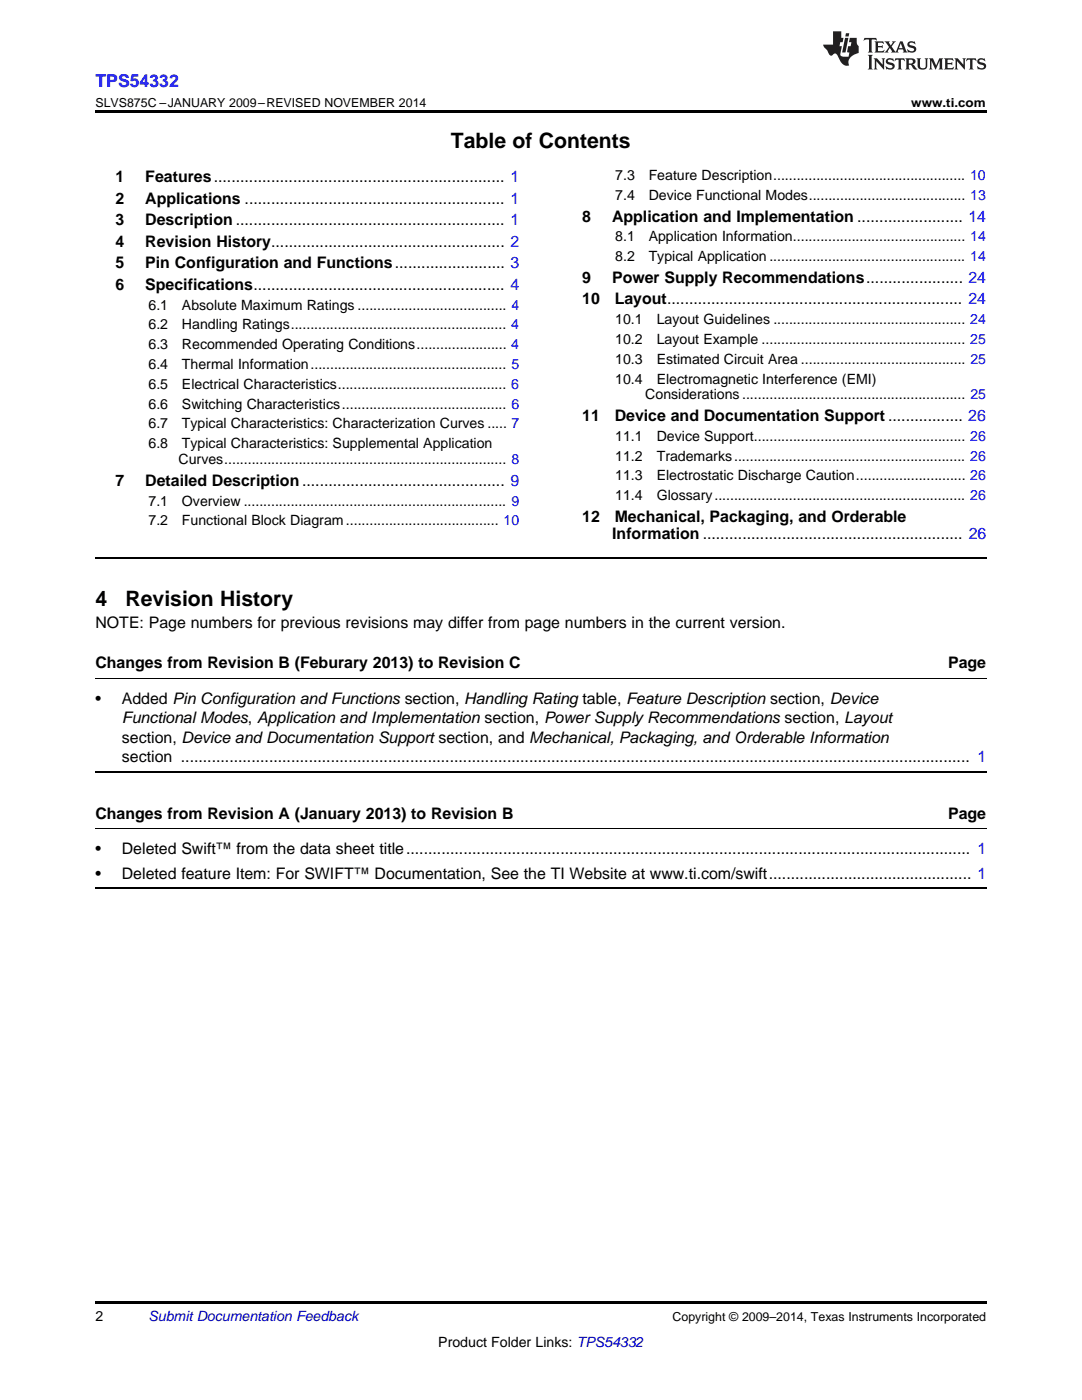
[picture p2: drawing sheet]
<svg xmlns="http://www.w3.org/2000/svg" width="216mm" height="279mm" viewBox="0 0 216 279" stroke-linecap="round" stroke-linejoin="round" font-family="sans-serif">
<defs><g id="words">
<g font-size="4.2">
<text x="90" y="29.6">Table of Contents</text>
<text x="19" y="121">4</text>
<text x="25" y="121">Revision History</text>
</g>
<text font-size="3.5" fill="#00f" x="19" y="17.3">TPS54332</text>
<g font-size="3.2">
<text x="23" y="36.3">1</text>
<text x="23" y="40.6">2</text>
<text x="29" y="36.3">Features.................................................................. 1</text>
<text x="29" y="40.6">Applications ........................................................... 1</text>
<text x="23" y="44.9">3</text>
<text x="29" y="44.9">Description ............................................................. 1</text>
<text x="116.2" y="44.2">8</text>
<text x="122.1" y="44.2">Application and Implementation ........................ 14</text>
<text x="23" y="49.2">4</text>
<text x="23" y="53.6">5</text>
<text x="29" y="49.2">Revision History..................................................... 2</text>
<text x="29" y="53.6">Pin Configuration and Functions......................... 3</text>
<text x="23" y="57.9">6</text>
<text x="29" y="57.9">Specifications......................................................... 4</text>
<text x="116.2" y="56.4">9</text>
<text x="122.1" y="56.4">Power Supply Recommendations...................... 24</text>
<text x="116.2" y="60.7">10</text>
<text x="122.7" y="60.7">Layout................................................................... 24</text>
<text x="116.2" y="84">11</text>
<text x="122.7" y="84">Device and Documentation Support ................. 26</text>
<text x="23" y="96.9">7</text>
<text x="29" y="96.9">Detailed Description.............................................. 9</text>
<text x="116.2" y="104.1">12</text>
<text x="122.2" y="107.7">Information ........................................................... 26</text>
<text x="122.7" y="104.1">Mechanical, Packaging, and Orderable</text>
<text x="19" y="125.3">NOTE: Page numbers for previous revisions may differ from page numbers in the current version.</text>
<text x="19" y="133.4">Changes from Revision B (Feburary 2013) to Revision C</text>
<text x="189.2" y="133.4">Page</text>
<text x="19" y="140.4">•</text>
<text x="24.3" y="140.4">Added Pin Configuration and Functions section, Handling Rating table, Feature Description section, Device</text>
<text x="24.3" y="144.3">Functional Modes, Application and Implementation section, Power Supply Recommendations section, Layout</text>
<text x="24.3" y="148.2">section, Device and Documentation Support section, and Mechanical, Packaging, and Orderable Information</text>
<text x="24.3" y="152.1">section ................................................................................................................................................................................... 1</text>
<text x="19" y="163.4">Changes from Revision A (January 2013) to Revision B</text>
<text x="189.2" y="163.4">Page</text>
<text x="19" y="170.4">•</text>
<text x="24.3" y="170.4">Deleted Swift™ from the data sheet title................................................................................................................................ 1</text>
<text x="19" y="175.4">•</text>
<text x="24.3" y="175.4">Deleted feature Item: For SWIFT™ Documentation, See the TI Website at www.ti.com/swift.............................................. 1</text>
</g>
<g font-size="2.8">
<text x="122.8" y="36">7.3</text>
<text x="129.4" y="36">Feature Description................................................. 10</text>
<text x="122.8" y="39.9">7.4</text>
<text x="129.4" y="39.9">Device Functional Modes........................................ 13</text>
<text x="122.8" y="48.2">8.1</text>
<text x="122.8" y="52.1">8.2</text>
<text x="129.4" y="48.2">Application Information............................................ 14</text>
<text x="129.4" y="52.1">Typical Application .................................................. 14</text>
<text x="29.6" y="61.8">6.1</text>
<text x="29.6" y="65.8">6.2</text>
<text x="36.3" y="61.8">Absolute Maximum Ratings ...................................... 4</text>
<text x="36.3" y="65.8">Handling Ratings....................................................... 4</text>
<text x="122.8" y="64.7">10.1</text>
<text x="131" y="64.7">Layout Guidelines ................................................. 24</text>
<text x="29.6" y="69.7">6.3</text>
<text x="36.3" y="69.7">Recommended Operating Conditions....................... 4</text>
<text x="122.8" y="68.7">10.2</text>
<text x="131" y="68.7">Layout Example .................................................... 25</text>
<text x="29.6" y="73.7">6.4</text>
<text x="29.6" y="77.6">6.5</text>
<text x="36.3" y="73.7">Thermal Information.................................................. 5</text>
<text x="36.3" y="77.6">Electrical Characteristics........................................... 6</text>
<text x="122.8" y="72.6">10.3</text>
<text x="122.8" y="76.6">10.4</text>
<text x="131" y="72.6">Estimated Circuit Area .......................................... 25</text>
<text x="131" y="76.6">Electromagnetic Interference (EMI)</text>
<text x="29.6" y="81.6">6.6</text>
<text x="36.3" y="81.6">Switching Characteristics.......................................... 6</text>
<text x="128.8" y="79.7">Considerations ......................................................... 25</text>
<text x="29.6" y="85.5">6.7</text>
<text x="29.6" y="89.5">6.8</text>
<text x="36.3" y="85.5">Typical Characteristics: Characterization Curves ..... 7</text>
<text x="36.3" y="89.5">Typical Characteristics: Supplemental Application</text>
<text x="122.8" y="88">11.1</text>
<text x="131" y="88">Device Support...................................................... 26</text>
<text x="35.6" y="92.6">Curves........................................................................ 8</text>
<text x="122.8" y="91.9">11.2</text>
<text x="122.8" y="95.9">11.3</text>
<text x="131" y="91.9">Trademarks........................................................... 26</text>
<text x="131" y="95.9">Electrostatic Discharge Caution............................ 26</text>
<text x="29.6" y="100.9">7.1</text>
<text x="36.3" y="100.9">Overview ................................................................... 9</text>
<text x="122.8" y="99.8">11.4</text>
<text x="131" y="99.8">Glossary................................................................ 26</text>
<text x="29.6" y="104.8">7.2</text>
<text x="36.3" y="104.8">Functional Block Diagram....................................... 10</text>
<text x="19" y="263.6">2</text>
<text x="87.5" y="268.9">Product Folder Links: TPS54332</text>
</g>
<text font-size="2.8" fill="#0000c8" x="29.6" y="263.6">Submit Documentation Feedback</text>
<g font-size="2.5">
<text x="19" y="21.4">SLVS875C –JANUARY 2009–REVISED NOVEMBER 2014</text>
<text x="181.8" y="21.4">www.ti.com</text>
<text x="134.2" y="263.6">Copyright © 2009–2014, Texas Instruments Incorporated</text>
</g>
</g></defs>
<path d="M19 22h177.8v.5h-177.8zM19 259.7h177.8v.5h-177.8z" fill="#000"/>
<path d="M19 111.4h177.8M19 154h177.8M19 177.3h177.8" fill="none" stroke="#000" stroke-width=".35"/>
<path d="M19 135.4h177.8M19 165.4h177.8" fill="none" stroke="#000" stroke-width=".2"/>
<g fill="#231f20">
<path d="M172.5 7.6l-.1 .5 .4-.2h.6v.1v2.1l-.2 .4h.9l-.2-.4v-2.1l.1-.1h.5l.5 .2-.2-.5zM174.5 8.3l.2 .3v1.5l-.2 .4h1.8l.2-.6a1.04 1.04 0 0 1-1.3 .2v-.7h.6l.3 .2v-.6l-.3 .2h-.6v-.6l.8-.1 .4 .3-.2-.5zM176.5 8.3l.9 1.1-.9 1.1h.8l-.2-.2 .4-.7 .5 .7-.2 .2h1.5l-.2-.2 .2-.4h.9l.1 .4-.2 .2h1l-.3-.3-.7-1.9h-.5l-.9 2-.8-1 .9-1h-.8l.1 .3-.4 .5-.3-.6 .1-.2zM179.7 8.6l.4 1h-.7zM181.3 8.4a.63 .63 0 0 0-.2 .7 .63 .63 0 0 0 .6 .4l.6 .2 .1 .2a.75 .75 0 0 1-.7 .4 .75 .75 0 0 1-.6-.5l.1 .7 .1-.1a1.11 1.11 0 0 0 1.5-.6 1.13 1.13 0 0 0-1.2-.8l-.1-.4a1.04 1.04 0 0 1 1.2 .2l-.2-.5-.2 .1-.4-.2zM173.2 10.9l.2 .4v2.2l-.2 .4h1l-.3-.4v-2.2l.3-.4zM174.3 11.6l.3 .4v1.5l-.3 .4h.8l-.2-.4v-1.3l1.5 1.7v-1.9l.2-.4h-.7l.2 .4v.9l-1.1-1.3zM177 11.8a.62 .62 0 0 0-.2 .7 .62 .62 0 0 0 .6 .4l.6 .1 .1 .3a.76 .76 0 0 1-.7 .3 .76 .76 0 0 1-.7-.4l.2 .7 .1-.1a1.11 1.11 0 0 0 1.5-.6 1.13 1.13 0 0 0-1.2-.8l-.1-.4a1.04 1.04 0 0 1 1.2 .2l-.2-.6-.2 .1-.5-.1zM178.7 11.6l-.2 .6a.61 .61 0 0 1 .8-.3v1.6l-.2 .4h.9l-.2-.4v-1.6a.63 .63 0 0 1 .7 .3l-.1-.6zM180.6 11.6l.3 .4v1.5l-.3 .4h1l-.2-.2-.1-.8 .6 .2a.76 .76 0 0 0 1.2 .7l-1-1a.58 .58 0 0 0 .6-.5 .58 .58 0 0 0-.5-.6zM181.4 11.9h.1a.45 .45 0 0 1 .5 .1 .45 .45 0 0 1 .1 .5l-.8 .2zM182.9 11.6l.2 .2a2.17 2.17 0 0 0 .3 1.9 .99 .99 0 0 0 1.6-.6v-1.1l.2-.4h-.7l.2 .2a1.92 1.92 0 0 1-.2 1.8 .6 .6 0 0 1-.9-.5v-1.1l.2-.4zM185.4 11.6l.2 .4v1.5l-.2 .4h.7l-.2-.4v-1.4l.8 1.8 .8-1.8v1.4l-.2 .4h.9l-.2-.4v-1.5l.2-.4h-.8l-.6 1.5-.6-1.5zM188.4 11.6l.2 .4v1.5l-.2 .4h1.8l.1-.6a1.04 1.04 0 0 1-1.2 .1v-.6h.5l.4 .2v-.6l-.4 .2h-.5v-.7h.8l.3 .3-.1-.6zM190.5 11.6l.2 .4v1.5l-.2 .4h.7l-.2-.4v-1.3l1.5 1.7v-1.9l.2-.4h-.7l.2 .4v.9l-1.1-1.3zM192.9 11.6l-.1 .6a.61 .61 0 0 1 .7-.3l.1 1.6-.3 .4h1l-.3-.4 .1-1.6a.63 .63 0 0 1 .7 .3l-.1-.6zM195.2 11.8a.62 .62 0 0 0-.2 .7 .62 .62 0 0 0 .6 .4l.6 .1 .1 .3a.76 .76 0 0 1-.7 .3 .76 .76 0 0 1-.6-.4l.1 .7 .1-.1a1.11 1.11 0 0 0 1.6-.6 1.13 1.13 0 0 0-1.3-.8l-.1-.4a1.04 1.04 0 0 1 1.2 .2l-.1-.6-.2 .1-.5-.1z"/>
<path d="M166.2 6.3v2.6h-1.9v.4l.8 .9a.91 .91 0 0 0 1 .8 .56 .56 0 0 1 .5-.3 .56 .56 0 0 1 .5 .3l.4 .8a1.53 1.53 0 0 0 1.9 1.2 1.54 1.54 0 0 1 1-2.1l.9-.3v-1.4a1.52 1.52 0 0 1-.4-1.6h-1.3l-.2 .8h.5l-.2 .8h-.5l-.1 1v.2l.4 .1-.2 .8a1.93 1.93 0 0 1-1.6-.3l.3-1.8h-.5l.2-.8h.4l.2-.8h-.4v-1.3zM168.6 7.6l-.6 2.9h.7l.6-2.9zM168.8 6.6l-.1 .7h.6l.2-.7z"/>
</g>
<use href="#words"/>
</svg>
